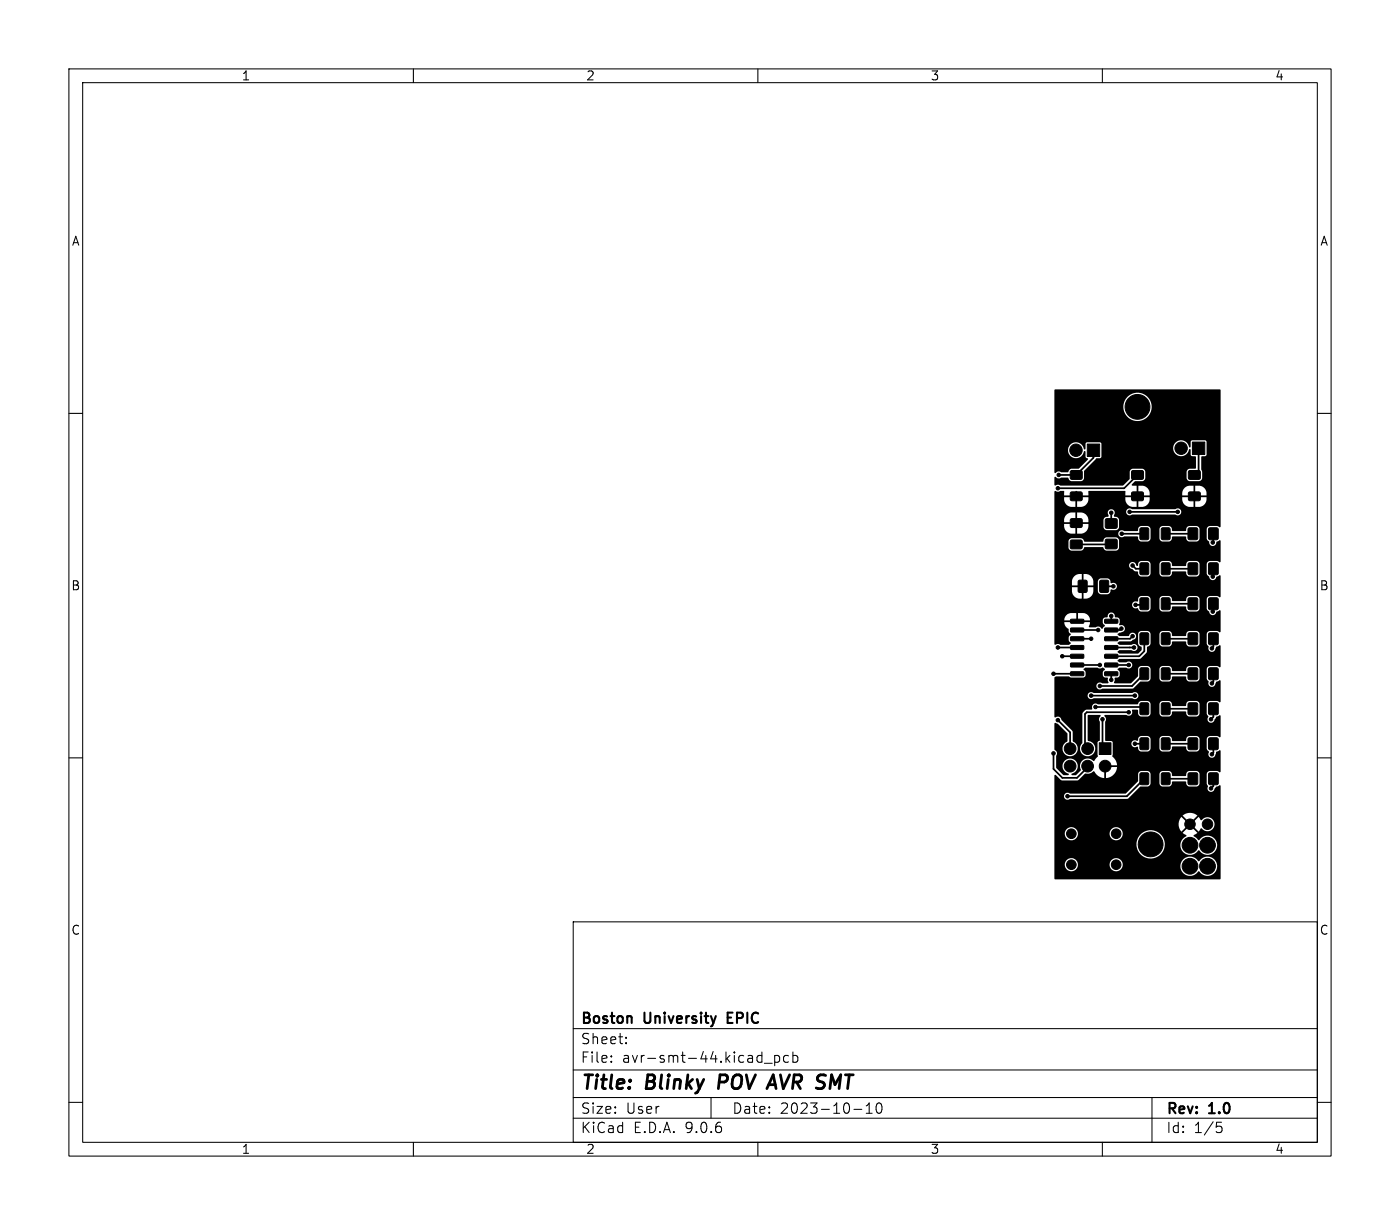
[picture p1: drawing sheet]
<svg xmlns="http://www.w3.org/2000/svg" width="203mm" height="178mm" viewBox="0 0 203 178" stroke-linecap="round" stroke-linejoin="round" font-family="sans-serif">
<defs><g id="words">
<g font-size="2.8">
<text x="84.2" y="158.7">Title:</text>
<text x="93.9" y="158.7">Blinky</text>
<text x="105.1" y="158.7">POV AVR SMT</text>
</g>
<g font-size="2.1">
<text x="84.2" y="149">Boston</text>
<text x="93.6" y="149">University</text>
<text x="106.3" y="149">EPIC</text>
<text x="84.2" y="154.5">File:</text>
<text x="84.2" y="151.8">Sheet:</text>
<text x="90.3" y="154.5">avr-smt-44.kicad_pcb</text>
<text x="84.2" y="161.9">Size:</text>
<text x="90.8" y="161.9">User</text>
<text x="106.2" y="161.9">Date:</text>
<text x="113.2" y="161.9">2023-10-10</text>
<text x="84.2" y="164.7">KiCad</text>
<text x="91.9" y="164.7">E.D.A.</text>
<text x="99.5" y="164.7">9.0.6</text>
<text x="169.2" y="162.1">Rev:</text>
<text x="169.2" y="164.7">Id:</text>
<text x="173.3" y="164.7">1/5</text>
<text x="175.6" y="162.1">1.0</text>
</g>
<g font-size="1.8">
<text x="35" y="11.9">1</text>
<text x="85" y="11.9">2</text>
<text x="135" y="11.9">3</text>
<text x="185" y="11.9">4</text>
<text x="10.3" y="35.9">A</text>
<text x="191.5" y="35.9">A</text>
<text x="10.3" y="85.9">B</text>
<text x="191.5" y="85.9">B</text>
<text x="10.3" y="135.9">C</text>
<text x="191.5" y="135.9">C</text>
<text x="35" y="167.7">1</text>
<text x="85" y="167.7">2</text>
<text x="135" y="167.7">3</text>
<text x="185" y="167.7">4</text>
</g>
</g></defs>
<g fill="none" stroke="#000" stroke-width=".15">
<path d="M10 10h183.2v157.8h-183.2zM12 12h179.2v153.8h-179.2zM60 10v2M110 10v2M160 10v2M10 60h2M191.2 60h2M10 110h2M191.2 110h2M83.2 133.8h108v32h-108zM83.2 159.3h108M83.2 155.3h108"/>
<path d="M83.2 149.3h108M88.7 154v.2M88.7 153.3v.1M90.9 151.3v.2M90.9 150.6v.1M103.2 159.3v3M110.9 154.3h1.2M112.4 153.2v1.5M112.4 153.3l.5-.1 .3 .3v.4l-.2 .2h-.6M114.4 153.3l-.4-.1-.3 .3v.4l.2 .2h.5M115.1 153.3l.4-.1 .3 .3v.4l-.1 .2h-.6M115.1 152.7v1.5"/>
<path d="M167.2 159.3v6.5M10 160h2M60 165.8v2M83.2 162.3h108M110 165.8v2M123.9 161h1.2M125.7 161.6h.9M125.7 160.5l.5-.4v1.5M127.3 160.2a.36 .36 0 0 1 .4-.1 .36 .36 0 0 1 .2 .3 .77 .77 0 0 1-.4 1.2 .91 .91 0 0 1-.2-1.4zM160 165.8v2M176.6 162.9h.7M176.7 163.5h.4l.3 .2-.1 .5-.2 .2h-.4"/>
<path d="M191.2 160h2"/>
</g>
<path d="M104.5 156l-.2 2" fill="none" stroke="#000" stroke-width=".4"/>
<path d="M105.6 147.7h.5M106.3 147h-.7v1.5h.7" fill="none" stroke="#000" stroke-width=".3"/>
<g fill="#000" stroke="#000" stroke-width=".15">
<path d="M155.4 71.5l.2-.1 1.4 .1 .1 .1-.1 1-.2 .1-1.4-.1-.1-.2zM155.4 68.4l.2-.1 1.4 .1 .1 .1-.1 1-.2 .1-1.4-.1-.1-.2zM155.4 75.3h.2h1.4l.1 .2-.1 1-.2 .1-1.4-.1-.1-.2zM155.4 78.4h.2h1.4l.1 .2-.1 1-.2 .1-1.4-.1-.1-.2zM157.8 64.5h1.8v1.7h-1.8zM160.5 75.3h.2h1.4l.1 .2-.1 1.1-.2 .1-1.4-.1-.1-.2zM160.5 78.3l.2-.1 1.4 .1 .1 .2-.1 1.1-.2 .1-1.4-.1-.1-.2zM165.5 76.7l.2-.1 1 .1v.1v1.5h-.2h-1l-.1-.2zM164.3 68.4l.2-.1 1.4 .1 .1 .1-.1 1-.2 .1-1.4-.1-.1-.2zM164.3 71.5l.2-.1 1.4 .1 .1 .1-.1 1-.2 .1-1.4-.1-.1-.2zM168.6 76.7l.2-.1 1 .1v.1v1.5h-.2h-1l-.1-.2zM172.6 71.5l.1-.1 1.5 .1v.1v1l-.2 .1-1.4-.1-.1-.2z"/>
<path d="M172.6 68.4l.1-.1 1.5 .1v.1v1l-.2 .1-1.4-.1-.1-.2zM172.5 76.7l.2-.1 1.1 .1v.1v1.5h-.2h-1.1l-.1-.2zM173.1 64.2h1.8v1.8h-1.8zM175.5 76.7l.2-.1 1.1 .1v.1v1.5h-.2h-1.1l-.1-.2zM155.4 89.9h1.8l.1 .5-.1 .1h-1.7l-.1-.2zM155.4 91.2h1.8l.1 .4-.1 .1h-1.7l-.1-.1zM155.4 92.5l1.8-.1 .1 .5-.1 .1h-1.7l-.1-.1zM155.4 93.7h1.8l.1 .5-.1 .1h-1.7l-.1-.2zM155.4 95h1.8l.1 .5h-.1h-1.7l-.1-.1zM155.4 96.3l1.8-.1 .1 .5-.1 .1h-1.7l-.1-.1zM155.4 97.5h1.8l.1 .5-.1 .1h-1.7l-.1-.2zM156.5 84.3l.2-.1 1 .1 .1 .2-.1 1.4-.2 .1-1-.1v-.1z"/>
<path d="M159.7 84.3l.1-.1 1.1 .1v.2v1.4l-.2 .1-1-.1-.1-.1zM160.4 97.5h1.8l.1 .5-.2 .1h-1.7l-.1-.2zM160.4 96.3l1.8-.1 .1 .5-.2 .1h-1.7l-.1-.1zM160.4 95h1.8l.1 .5h-.2h-1.7l-.1-.1zM160.4 93.7h1.8l.1 .5-.2 .1h-1.7l-.1-.2zM160.4 92.5l1.8-.1 .1 .5-.2 .1h-1.7l-.1-.1zM160.4 91.2h1.8l.1 .4-.2 .1h-1.7l-.1-.1zM160.4 89.9h1.8l.1 .5-.2 .1h-1.7l-.1-.2zM165.5 86.8h.2h1v.2v1.4l-.2 .1-1-.1-.1-.1zM165.5 81.7h.2h1v.2v1.5h-.2h-1l-.1-.2zM165.5 97l.2-.1 1 .1v.2v1.4l-.2 .1-1-.1-.1-.2zM165.5 91.9l.2-.1 1 .1v.2v1.4l-.2 .1-1-.1-.1-.2z"/>
<path d="M168.6 86.8h.2h1v.2v1.4l-.2 .1-1-.1-.1-.1zM168.6 81.7h.2h1v.2v1.5h-.2h-1l-.1-.2zM168.6 97l.2-.1 1 .1v.2v1.4l-.2 .1-1-.1-.1-.2zM168.6 91.9l.2-.1 1 .1v.2v1.4l-.2 .1-1-.1-.1-.2zM172.5 81.7h.2h1.1v.2v1.5h-.2h-1.1l-.1-.2zM172.5 97l.2-.1 1.1 .1v.2v1.4l-.2 .1-1.1-.1-.1-.2zM172.5 91.9l.2-.1 1.1 .1v.2v1.4l-.2 .1-1.1-.1-.1-.2zM172.5 86.8h.2h1.1v.2v1.4l-.2 .1-1.1-.1-.1-.1zM175.5 81.7h.2h1.1v.2v1.5h-.2h-1.1l-.1-.2zM175.5 97l.2-.1 1.1 .1v.2v1.4l-.2 .1-1.1-.1-.1-.2zM175.5 91.9l.2-.1 1.1 .1v.2v1.4l-.2 .1-1.1-.1-.1-.2zM175.5 86.8h.2h1.1v.2v1.4l-.2 .1-1.1-.1-.1-.1z"/>
<path d="M159.5 107.8h1.8v1.7h-1.8zM165.5 102.1l.2-.1 1 .1v.1v1.5h-.2h-1l-.1-.2zM165.5 112.2h.2h1v.2v1.4l-.2 .1-1-.1-.1-.1zM165.5 107.1h.2h1v.2v1.5h-.2h-1l-.1-.2zM168.6 102.1l.2-.1 1 .1v.1v1.5h-.2h-1l-.1-.2zM168.6 112.2h.2h1v.2v1.4l-.2 .1-1-.1-.1-.1zM168.6 107.1h.2h1v.2v1.5h-.2h-1l-.1-.2zM172.5 102.1l.2-.1 1.1 .1v.1v1.5h-.2h-1.1l-.1-.2zM172.5 112.2h.2h1.1v.2v1.4l-.2 .1-1.1-.1-.1-.1zM172.5 107.1h.2h1.1v.2v1.5h-.2h-1.1l-.1-.2zM175.5 102.1l.2-.1 1.1 .1v.1v1.5h-.2h-1.1l-.1-.2zM175.5 112.2h.2h1.1v.2v1.4l-.2 .1-1.1-.1-.1-.1z"/>
<path d="M175.5 107.1h.2h1.1v.2v1.5h-.2h-1.1l-.1-.2z"/>
<circle cx="165.1" cy="59.1" r="1.8"/>
<circle cx="153.5" cy="70.9" r=".25"/>
<circle cx="153.7" cy="68.9" r=".25"/>
<circle cx="156.2" cy="65.3" r=".9"/>
<circle cx="161.3" cy="74.4" r=".25"/>
<circle cx="162.8" cy="77.5" r=".25"/>
<circle cx="164" cy="74.3" r=".25"/>
<circle cx="170.9" cy="74.3" r=".25"/>
<circle cx="171.4" cy="65.1" r=".9"/>
<circle cx="176" cy="78.7" r=".25"/>
<circle cx="152.9" cy="97.8" r=".25"/>
<circle cx="153.5" cy="94" r=".25"/>
<circle cx="154.2" cy="95.2" r=".25"/>
<circle cx="158.4" cy="92.7" r=".25"/>
<circle cx="159.4" cy="91.4" r=".25"/>
<circle cx="159.6" cy="99.6" r=".25"/>
<circle cx="159.6" cy="96.5" r=".25"/>
<circle cx="161.3" cy="89.4" r=".25"/>
<circle cx="161.3" cy="98.7" r=".25"/>
<circle cx="161.6" cy="85.1" r=".25"/>
<circle cx="162.8" cy="91.2" r=".25"/>
<circle cx="163.8" cy="96.5" r=".25"/>
<circle cx="164.4" cy="92.3" r=".25"/>
<circle cx="164.4" cy="82.1" r=".25"/>
<circle cx="164.6" cy="94" r=".25"/>
<circle cx="164.8" cy="87.8" r=".25"/>
<circle cx="175.9" cy="99.2" r=".25"/>
<circle cx="175.9" cy="94.1" r=".25"/>
<circle cx="176" cy="83.7" r=".25"/>
<circle cx="176" cy="88.8" r=".25"/>
<circle cx="152.9" cy="109.3" r=".25"/>
<circle cx="153.5" cy="104.5" r=".25"/>
<circle cx="154.9" cy="115.6" r=".25"/>
<circle cx="155.3" cy="108.7" r=".85"/>
<circle cx="155.3" cy="111.2" r=".85"/>
<circle cx="157.9" cy="108.7" r=".85"/>
<circle cx="157.9" cy="111.2" r=".85"/>
<circle cx="158.4" cy="101" r=".25"/>
<circle cx="159" cy="102.6" r=".25"/>
<circle cx="160" cy="104.4" r=".25"/>
<circle cx="160.4" cy="111.2" r=".85"/>
<circle cx="163.8" cy="103.4" r=".25"/>
<circle cx="164.7" cy="107.9" r=".25"/>
<circle cx="164.7" cy="101" r=".25"/>
<circle cx="172.7" cy="119.6" r=".76"/>
<circle cx="175.3" cy="119.6" r=".76"/>
<circle cx="175.8" cy="114.4" r=".25"/>
<circle cx="175.8" cy="104.4" r=".25"/>
<circle cx="175.9" cy="109.5" r=".25"/>
<circle cx="155.5" cy="125.5" r=".7"/>
<circle cx="155.5" cy="121" r=".7"/>
<circle cx="162" cy="125.5" r=".7"/>
<circle cx="162" cy="121" r=".7"/>
<circle cx="167" cy="122.6" r="1.8"/>
<circle cx="172.7" cy="125.7" r="1.14"/>
<circle cx="172.7" cy="122.7" r="1.14"/>
<circle cx="175.3" cy="122.7" r="1.14"/>
<circle cx="175.3" cy="125.7" r="1.14"/>
</g>
<g fill="none" stroke="#000" stroke-width=".25">
<path d="M158.7 65.4v1l-2.5 2.5h-2.5M161.3 74.4v1.6M161.3 79h-5.1M162.8 77.5h.1M162.8 77.5h3.3M164 74.3h6.9M165.1 68.9l-1.9 2h-9.7M169.2 77.5h3.9M174 65.1v3.2l-.6 .6M176.1 77.5v1.1l-.1 .1M152.9 97.8h3.4M153.5 94h2.8"/>
<path d="M154.2 95.3h2.1M156.3 92.7h2.1M156.3 96.5h3.3M156.3 91.4h3.1M160.3 85.1h1.3M161.3 89.4v.8M161.3 97.8v.9M161.3 96.5h2.5M161.3 94h3.3M162.8 91.2l-.2 .2h-1.3M164.4 82.1l.5 .5h1.2M164.4 92.3l-.4 .4h-2.7"/>
<path d="M166.1 87.6l-.2 .2h-1.1M166.1 92.7v1.8l-.7 .8h-4.1M166.1 97.8l-1.8 1.8h-4.7M169.2 82.6h3.9M169.2 87.6h3.9M169.2 92.7h3.9M169.2 97.8h3.9M176.1 82.6v1l-.1 .1M176.1 87.6v1.1l-.1 .1M176.1 92.7v1.2l-.2 .2M176.1 97.8v1.2l-.2 .2M152.9 109.3v2.3l1.3 1.3h2.1l1.2-1.2"/>
<path d="M153.5 104.5l1.8 1.8v2.4M158.4 101h6.3M159 102.6h6.8l.3 .3M160 104.4v3.9l.4 .4M163.8 103.4h-6.1l-.2 .2v4.7l.4 .4M164.7 108h1.4M166.1 113l-2.5 2.6h-8.7M169.2 102.9h3.9M169.2 108h3.9M169.2 113h3.9M176.1 102.9v1.1l-.3 .4M176.1 108v1.3l-.2 .2"/>
<path d="M176.1 113v1.1l-.3 .3"/>
</g>
<path d="M153.1 56.6l24-.1 .1 19.9-.2 .1-.3-.2h-1.1l-.4 .3v1.6l.3 .5a.52 .52 0 0 0 .5 .6 .52 .52 0 0 0 .6-.6l.4-.3 .2 .1v3a.3 .3 0 0 1-.5-.1h-1.2l-.3 .3v1.6l.3 .4a.54 .54 0 0 0 .5 .5 .54 .54 0 0 0 .6-.5l.4-.2 .2 .1v3l-.2 .1-.3-.2h-1.1l-.3 .1-.2 .4v1.3l.3 .4a.57 .57 0 0 0 .6 .6 .57 .57 0 0 0 .6-.5l.4-.2 .2 .1v3l-.2 .1-.3-.2h-1.1l-.3 .1-.2 .3 .1 1.6a.63 .63 0 0 1 .2 .7 .59 .59 0 0 0 .7 .2 .59 .59 0 0 0 .4-.6l.5-.3 .2 .1v3l-.2 .2-.3-.2h-1.1l-.3 .1-.2 .3v1.4l.3 .4a.55 .55 0 0 0 .4 .8 .55 .55 0 0 0 .7-.6v-.2l.5-.2 .2 .1v3a.3 .3 0 0 1-.5-.1h-1.2l-.3 .3-.1 1.5 .3 .5a.54 .54 0 0 0 .1 .8 .54 .54 0 0 0 .8-.3v-.1a.82 .82 0 0 1 .8-.6v3.2h-.1l-.4-.2h-1l-.3 .2-.2 .3v1.3l.4 .6a.54 .54 0 0 0 .3 .8 .54 .54 0 0 0 .7-.6 .52 .52 0 0 1 .4-.5h.2l.1 .1-.1 3-.1 .1-.4-.2h-1l-.3 .1-.2 .4v1.3l.2 .4a.51 .51 0 0 0 .3 .8 .51 .51 0 0 0 .7-.4l.2-.3 .5-.2 .2 .1v13.4l-.1 .1h-24l-.1-2.2h1.5v.2a.96 .96 0 0 0 1.1 .9 .96 .96 0 0 0 .9-1.1h4.5v.2a.96 .96 0 0 0 1 .9 .96 .96 0 0 0 1-.9h8.3v.2a1.42 1.42 0 0 0 1.1 1.3 1.42 1.42 0 0 0 1.5-.6h.2a1.41 1.41 0 0 0 2.1 .3 1.41 1.41 0 0 0-.1-2.2 1.41 1.41 0 0 0-2.1 .4h-.1a1.4 1.4 0 0 0-1.5-.6 1.4 1.4 0 0 0-1.1 1.2h-8.3a.96 .96 0 0 0-.9-1 .96 .96 0 0 0-1.1 .8h-4.5l-.1-.2a.96 .96 0 0 0-1-.6 .96 .96 0 0 0-.9 .8h-1.5v-3h12v.3a2.06 2.06 0 0 0 3.1 1.6 2.06 2.06 0 0 0 0-3.5 2.06 2.06 0 0 0-3.1 1.6h-12v-1.5h1.5v.2a.96 .96 0 0 0 1.1 .9 .96 .96 0 0 0 .9-1.1h4.5v.2a.96 .96 0 0 0 1.5 .7 .96 .96 0 0 0 0-1.6 .96 .96 0 0 0-1.5 .7h-4.5l-.1-.2a.96 .96 0 0 0-1-.6 .96 .96 0 0 0-.9 .8h-1.5v-1.4h18.1l.1 .8 .3 .4 .9-.9 .1 .2-.9 .9 .6 .3-.1 .2a1.41 1.41 0 0 0-.4 2.2 1.41 1.41 0 0 0 2.2-.2h.2a1.41 1.41 0 0 0 2.1 .3 1.41 1.41 0 0 0-.1-2.1 1.41 1.41 0 0 0-2.1 .4l-.8-.6 .1-.2 .5-.3-.9-.9 .2-.2 .9 .9 .4-.5a1.05 1.05 0 0 0 1.5 .2 1.05 1.05 0 0 0 0-1.6 1.05 1.05 0 0 0-1.6 .3l-.3-.5-.9 .9-.2-.2 .9-.9a1.66 1.66 0 0 0-2.2 0l.9 .9-.1 .2-.9-.9-.3 .4-.1 .5h-18.1v-4h1.4v.1a.51 .51 0 0 0 .9 .4l8.4-.1 1.8-1.7h1.1l.3-.2 .1-.3v-1.3h1.3v1.3l.1 .3 .3 .2h1a.82 .82 0 0 0 .5-.8l2 .1a.56 .56 0 0 0 .4 .7h1.1l.3-.2 .1-.3v-1.3l-.1-.4-.3-.1h-1.1a.59 .59 0 0 0-.4 .7h-2a.65 .65 0 0 0-.6-.7h-.9l-.3 .1-.1 .4h-1.3a.5 .5 0 0 0-.5-.5h-.9l-.3 .1-.1 .3v1.1l-1.8 1.8h-8.1a.55 .55 0 0 0-.9 .3h-1.4l.1-3h.1l.9 .8h2.3l1.2-1a1.36 1.36 0 0 0 1.2-.4 1.9 1.9 0 0 0 1.5 1v-1.2h.2v1.2h.2a1.74 1.74 0 0 0 1.4-1.6h-1.2v-.2h1.2l-.1-.7-.6-.6 .1-1.9h2.7v.1a.6 .6 0 0 0 .9 .4l.1 .1a.52 .52 0 0 0 .4 .6h1l.3-.2 .1-.3v-1.3h1.3v1.3l.1 .3 .3 .2h.9a.58 .58 0 0 0 .5-.7h2a.73 .73 0 0 0 .5 .7h1.1l.3-.2 .1-.3v-1.3l-.1-.3-.3-.2h-1.1a.59 .59 0 0 0-.4 .7h-2a.65 .65 0 0 0-.6-.7h-.9l-.3 .2-.1 .3h-1.3a.5 .5 0 0 0-.5-.5h-.9a.83 .83 0 0 0-.5 .7 .59 .59 0 0 0-.9 .4h-2.7l-.2-.3-.8-.1-.1-2.8a.52 .52 0 0 0-.1-.7v-.1l.1-.1h3.1a.56 .56 0 0 0 .7-.1 .56 .56 0 0 0 .1-.6l.8-.1 .1 .6 .2 .3 1.2 .1 .3-.1 .1-.3v-1.4h1.3v1.3l.1 .4 .3 .1h.9a.58 .58 0 0 0 .5-.7h2a.73 .73 0 0 0 .5 .7h1.1l.3-.1 .1-.4v-1.3l-.1-.3-.3-.2h-1.1a.56 .56 0 0 0-.4 .7l-2 .1a.65 .65 0 0 0-.6-.8h-.9l-.3 .2-.1 .3h-1.3a.5 .5 0 0 0-.5-.5h-.9l-.3 .2-.2 .3h-5.7a.57 .57 0 0 0-.7 0 .57 .57 0 0 0-.2 .7l-.9 .1-.5 .5v4.4a1.12 1.12 0 0 0 .2 1.7 1.12 1.12 0 0 0 1.7-.7 1.12 1.12 0 0 0-1.1-1.4v-3.7h1.8l.1 .1-.3 .4 .1 .5v2.6l-.3 .4 .1 1.9-.5 .7h-.2a1.12 1.12 0 0 0-1.5-.1 1.12 1.12 0 0 0-.3 1.5l-.8 .7h-.5l-.1-.2a1.12 1.12 0 0 0 .7-1.7 1.12 1.12 0 0 0-1.8 0 1.12 1.12 0 0 0 .7 1.7l-.1 .2h-.7l-1-1v-1.8a.65 .65 0 0 0-.3-.9l.1-3.9 .4 .2 1.4 1.3v1.1a1.17 1.17 0 0 0-.7 1.1 1.17 1.17 0 0 0 .7 1.1 1.12 1.12 0 0 0 1.5-.6 1.12 1.12 0 0 0-.7-1.5v-1.4l-1.6-1.7a.54 .54 0 0 0-.9-.4l-.2-.1v-3.1h4.9v.1a.51 .51 0 0 0 .8 .4l5.6-.1a.52 .52 0 0 0 .7 .1 .52 .52 0 0 0 .1-.7 .52 .52 0 0 0-.7-.1h-5.6a.55 .55 0 0 0-.9 .3h-4.9v-2.5l.3-.2h1.8l.4 .1h1.8l.3-.3v-.5l-.3-.4 .2-.2h1.8a.57 .57 0 0 0 .7 0l.4 .3-.3 .3v.5a.53 .53 0 0 0 .7 .4l.1 .7-.9 .1a.52 .52 0 0 0-.7 0 .52 .52 0 0 0-.1 .7 .52 .52 0 0 0 .8 .1l4.5-.1 1-1h1l.4-.1 .1-.3v-1.4h1.3v1.4l.1 .3 .3 .1h.9a.58 .58 0 0 0 .5-.7h2a.73 .73 0 0 0 .5 .7h1.1l.3-.2 .1-1.6-.3-.4h-1.4l-.2 .2v.5h-.2h-1.8a.65 .65 0 0 0-.6-.7h-.9l-.3 .1-.1 .3h-1.3a.5 .5 0 0 0-.5-.4h-.9l-.3 .1-.1 .3v1.1l-1.1 1h-2.4l.1-.8 .4-.1 .3-.2v-.6l-.3-.3v-.1l.3-.2h1a.51 .51 0 0 0 .7 0 .51 .51 0 0 0 0-.7 .51 .51 0 0 0-.7-.1h-1l-.3-.2 .3-.3h3.1l.8-.9 .1-.8 .4-.3 .1-1.6h1.3v1.4l.1 .3 .3 .1h1a.82 .82 0 0 0 .5-.7l2 .1a.56 .56 0 0 0 .4 .6h1.1l.3-.1 .1-.3v-1.4l-.1-.3-.3-.1h-1.2a.58 .58 0 0 0-.3 .7h-2a.65 .65 0 0 0-.6-.7h-.9l-.3 .1-.1 .3h-1.3a.5 .5 0 0 0-.5-.4h-.9l-.3 .1-.1 .3v1.4a.66 .66 0 0 0 .5 .5v.5l-.5 .5h-2.7l-.3-.3 .3-.2h1.8a.51 .51 0 0 0 .7-.1 .51 .51 0 0 0 0-.7 .51 .51 0 0 0-.7 0h-1.8l-.3-.3 .3-.2h1.6l.2-.2a.57 .57 0 0 0 .6-.5 .57 .57 0 0 0-.4-.6 .73 .73 0 0 0-.7 .5h-1.3l-.3-.2 .2-.2a1.34 1.34 0 0 0 .9-.6 .54 .54 0 0 0-.8-.5l-.1-.1 .1-.7a.5 .5 0 0 0-.6-.4l-.1-.3a.51 .51 0 0 0-.6-.4 .51 .51 0 0 0-.4 .6l-.1 .1h-.4l-.2 .2v.2v.6a.24 .24 0 0 1 .3 .2 .24 .24 0 0 1-.3 .2l-.1 .2h-.1a.51 .51 0 0 0-.8-.2h-1l-.1-.1 .2-.6h-3.7v.1a1.41 1.41 0 0 0 .6 1l.1 .4a.24 .24 0 0 1 .2 .3 .24 .24 0 0 1-.2 .2l-.1 .7 .3 .3v.1l-.3 .2h-1.2a.79 .79 0 0 0-.8 0l-.1-3.6h5.2a1.03 1.03 0 0 0-1-1h-.7v1h-.3v-1a1.61 1.61 0 0 0-1.4 .3l-.3 .7h-1.5v-2.3h11.3v.2a.51 .51 0 0 0 .7 .4l.6 .5 1.1-.1 .3-.3v-1.4h1.3v1.3l.1 .3 .3 .2h.9a.58 .58 0 0 0 .5-.7l2-.1a.73 .73 0 0 0 .5 .8h1.1l.3-.2 .1-.3v-1.3l-.1-.4-.3-.1h-1.1a.56 .56 0 0 0-.4 .7h-2a.65 .65 0 0 0-.6-.7h-.9l-.3 .1-.1 .4h-1.3a.5 .5 0 0 0-.5-.5l-1.1 .1-.2 .2v.5h-.6l-.3 .4h-11.3v-1.9h2.6a1.27 1.27 0 0 0 1.7 1.1 1.18 1.18 0 0 0 1.4-1.1v-.6h-1.4v1.7h-.3v-1.7h-1.4v.6h-2.6v-1.4h2.6v.6h3.1v-.6h.6l.1 1.6 .3 .2 1 .1a.68 .68 0 0 0 .6-.8 .53 .53 0 0 0 .8-.4 .53 .53 0 0 0-.8-.4l-.1-.1a.54 .54 0 0 0-.5-.7l-1 .1-.2 .1-.2 .3h-.6a1.17 1.17 0 0 0-1.4-1.1v1.7h-.3v-1.7h-.3a1.13 1.13 0 0 0-1.1 1.1h-2.6v-2.4h10.9l.2 .5 .6 .4 .4 .1 .1 .1a.53 .53 0 0 0 .4 .6h1l.3-.2 .1-.3v-1.3h1.3v1.3l.1 .3 .3 .2h.9a.58 .58 0 0 0 .5-.7h2a.73 .73 0 0 0 .5 .7h1.1l.3-.2 .1-.3v-1.3l-.1-.3-.3-.2h-1.1a.59 .59 0 0 0-.4 .7h-2a.65 .65 0 0 0-.6-.7h-.9l-.3 .2-.1 .3h-1.3a.5 .5 0 0 0-.5-.5h-.9a.76 .76 0 0 0-.5 .7h-.1a.57 .57 0 0 0-.5-.5 .57 .57 0 0 0-.6 .4h-10.9v-3.4h2.1v.9l.1 .3 .3 .1h1.4l.3-.1 .3-.4h2.5l.3 .4 .3 .1h1.4l.3-.1 .1-.3v-1.1l-.1-.3-.3-.1h-1.4l-.3 .1-.3 .5h-2.5l-.3-.3-.3-.2h-1.4l-.3 .2-.1 .3h-2.1v-2.2h1.4l.1 .1a1.26 1.26 0 0 0 1.6 1l6.2-.1a.52 .52 0 0 0 .3 .5 .52 .52 0 0 0 .5 0h2.1a.56 .56 0 0 0 .4 .7h1l.3-.1 .1-.4v-1.3h1.3v1.3l.1 .4 .3 .1h.9a.58 .58 0 0 0 .5-.7h2a.73 .73 0 0 0 .5 .7h1.1l.3-.1 .1-.4v-1.3l-.1-.3-.3-.2h-1.1a.59 .59 0 0 0-.4 .7l-2 .1a.65 .65 0 0 0-.6-.8h-.9l-.3 .2-.1 .3h-1.3a.5 .5 0 0 0-.5-.5h-.9a.82 .82 0 0 0-.5 .8h-1.9a.55 .55 0 0 0-.9 .3h-5.1l.2-.1a1.21 1.21 0 0 0 .6-1.3h-1.7v1.5h-.2v-1.5h-1.7v.4h-1.4v-1h1.4v.4h3.6v-.3h2.2v1.1l.1 .2 .3 .1h1.4l.3-.1 .1-.2v-1.1a.7 .7 0 0 0-.7-.5l.1-.8h1.6a.52 .52 0 0 0 .3 .5 .52 .52 0 0 0 .6 0h6.3a.52 .52 0 0 0 .7 0 .52 .52 0 0 0 0-.7 .52 .52 0 0 0-.7-.1h-6.3a.55 .55 0 0 0-.9 .3h-1.6a.54 .54 0 0 0-.8-.1 .54 .54 0 0 0-.1 .8l-.1 .1a.56 .56 0 0 0-.6 .5l-2.2-.1a1.13 1.13 0 0 0-1.1-1h-.6v1.4h-.2v-1.4a1.28 1.28 0 0 0-1.6 1h-.1h-1.4v-2.9h1.4a1.13 1.13 0 0 0 1.1 1.1h.8a1.28 1.28 0 0 0 1.7-1v-.1h5.3a1.13 1.13 0 0 0 1.1 1.1h.8a1.28 1.28 0 0 0 1.7-1v-.1h4.7a1.13 1.13 0 0 0 1.1 1.1h.8a1.28 1.28 0 0 0 1.6-1v-.4h-1.6v1.4h-.3v-1.4h-1.6v.3h-4.7v-.3h-1.7v1.4h-.2v-1.4h-1.7v.3h-5.3v-.3h-1.7v1.4h-.2v-1.4h-1.7v.3h-1.4v-1.1l.2-.1 .3 .1 .4-.2 .5 .1v.6h1.7v-.5l.1-.2 .1 .2v.5h1.7v-.6l.1-.1h5.1l.2 .2-.1 .5h3.6v-.3h4.7v.3h3.5v-.3a1.13 1.13 0 0 0-1-1.1h-.6v1.4h-.3v-1.4a1.28 1.28 0 0 0-1.6 1v.1h-4.7a1.13 1.13 0 0 0-1.1-1.1h-.6v1.4h-.2v-1.4h-.6l-.1-.1 .5-.6h1l.4-.2v-1.2l-.1-.2-.3-.2h-1.4l-.3 .2-.1 .2v1.1l-1 1h-9.1l-.3-.1-.4 .1-.2-.1v-1.1l.1-.1h.2a.51 .51 0 0 0 .7 .1h1l.2 .4 .3 .1h1.6l.2-.4 .1-1.1 1.7-1.8h.6l.1-.2 .1-1.3h10.4v.2a1.2 1.2 0 0 0 1.2 1 1.2 1.2 0 0 0 1.2-1l.1 .1 .1 .8 .7 .2v1.6l-.1 .1h-.9l-.2 .2-.2 .2v1l.2 .3 .2 .1h1.5l.2-.1 .2-.3v-1l-.1-.2v-1.9v-.1h.6l.1-.2v-1.9l-.2-.2h-1.9l-.2 .2v.8l-.1 .1-.1-.1a1.16 1.16 0 0 0-1.2-1 1.16 1.16 0 0 0-1.1 1.1h-10.4l-.1-.6-.1-.2h-1.9l-.2 .2-.1 .8h-.2a1.17 1.17 0 0 0-1.6-1 1.17 1.17 0 0 0-.3 1.9 1.17 1.17 0 0 0 1.8-.3l.1-.3h.2l.1 .8 .3 .3-1.3 1.4h-1.1l-.3 .2-.2 .3h-1a.52 .52 0 0 0-.7 .1l-.2 .1-.1-.2v-9.6h10a2.06 2.06 0 0 0 2.9 2 2.06 2.06 0 0 0 .5-3.5 2.06 2.06 0 0 0-3.3 1.3l-.1 .2h-10z" fill="#000"/>
<use href="#words"/>
</svg>
